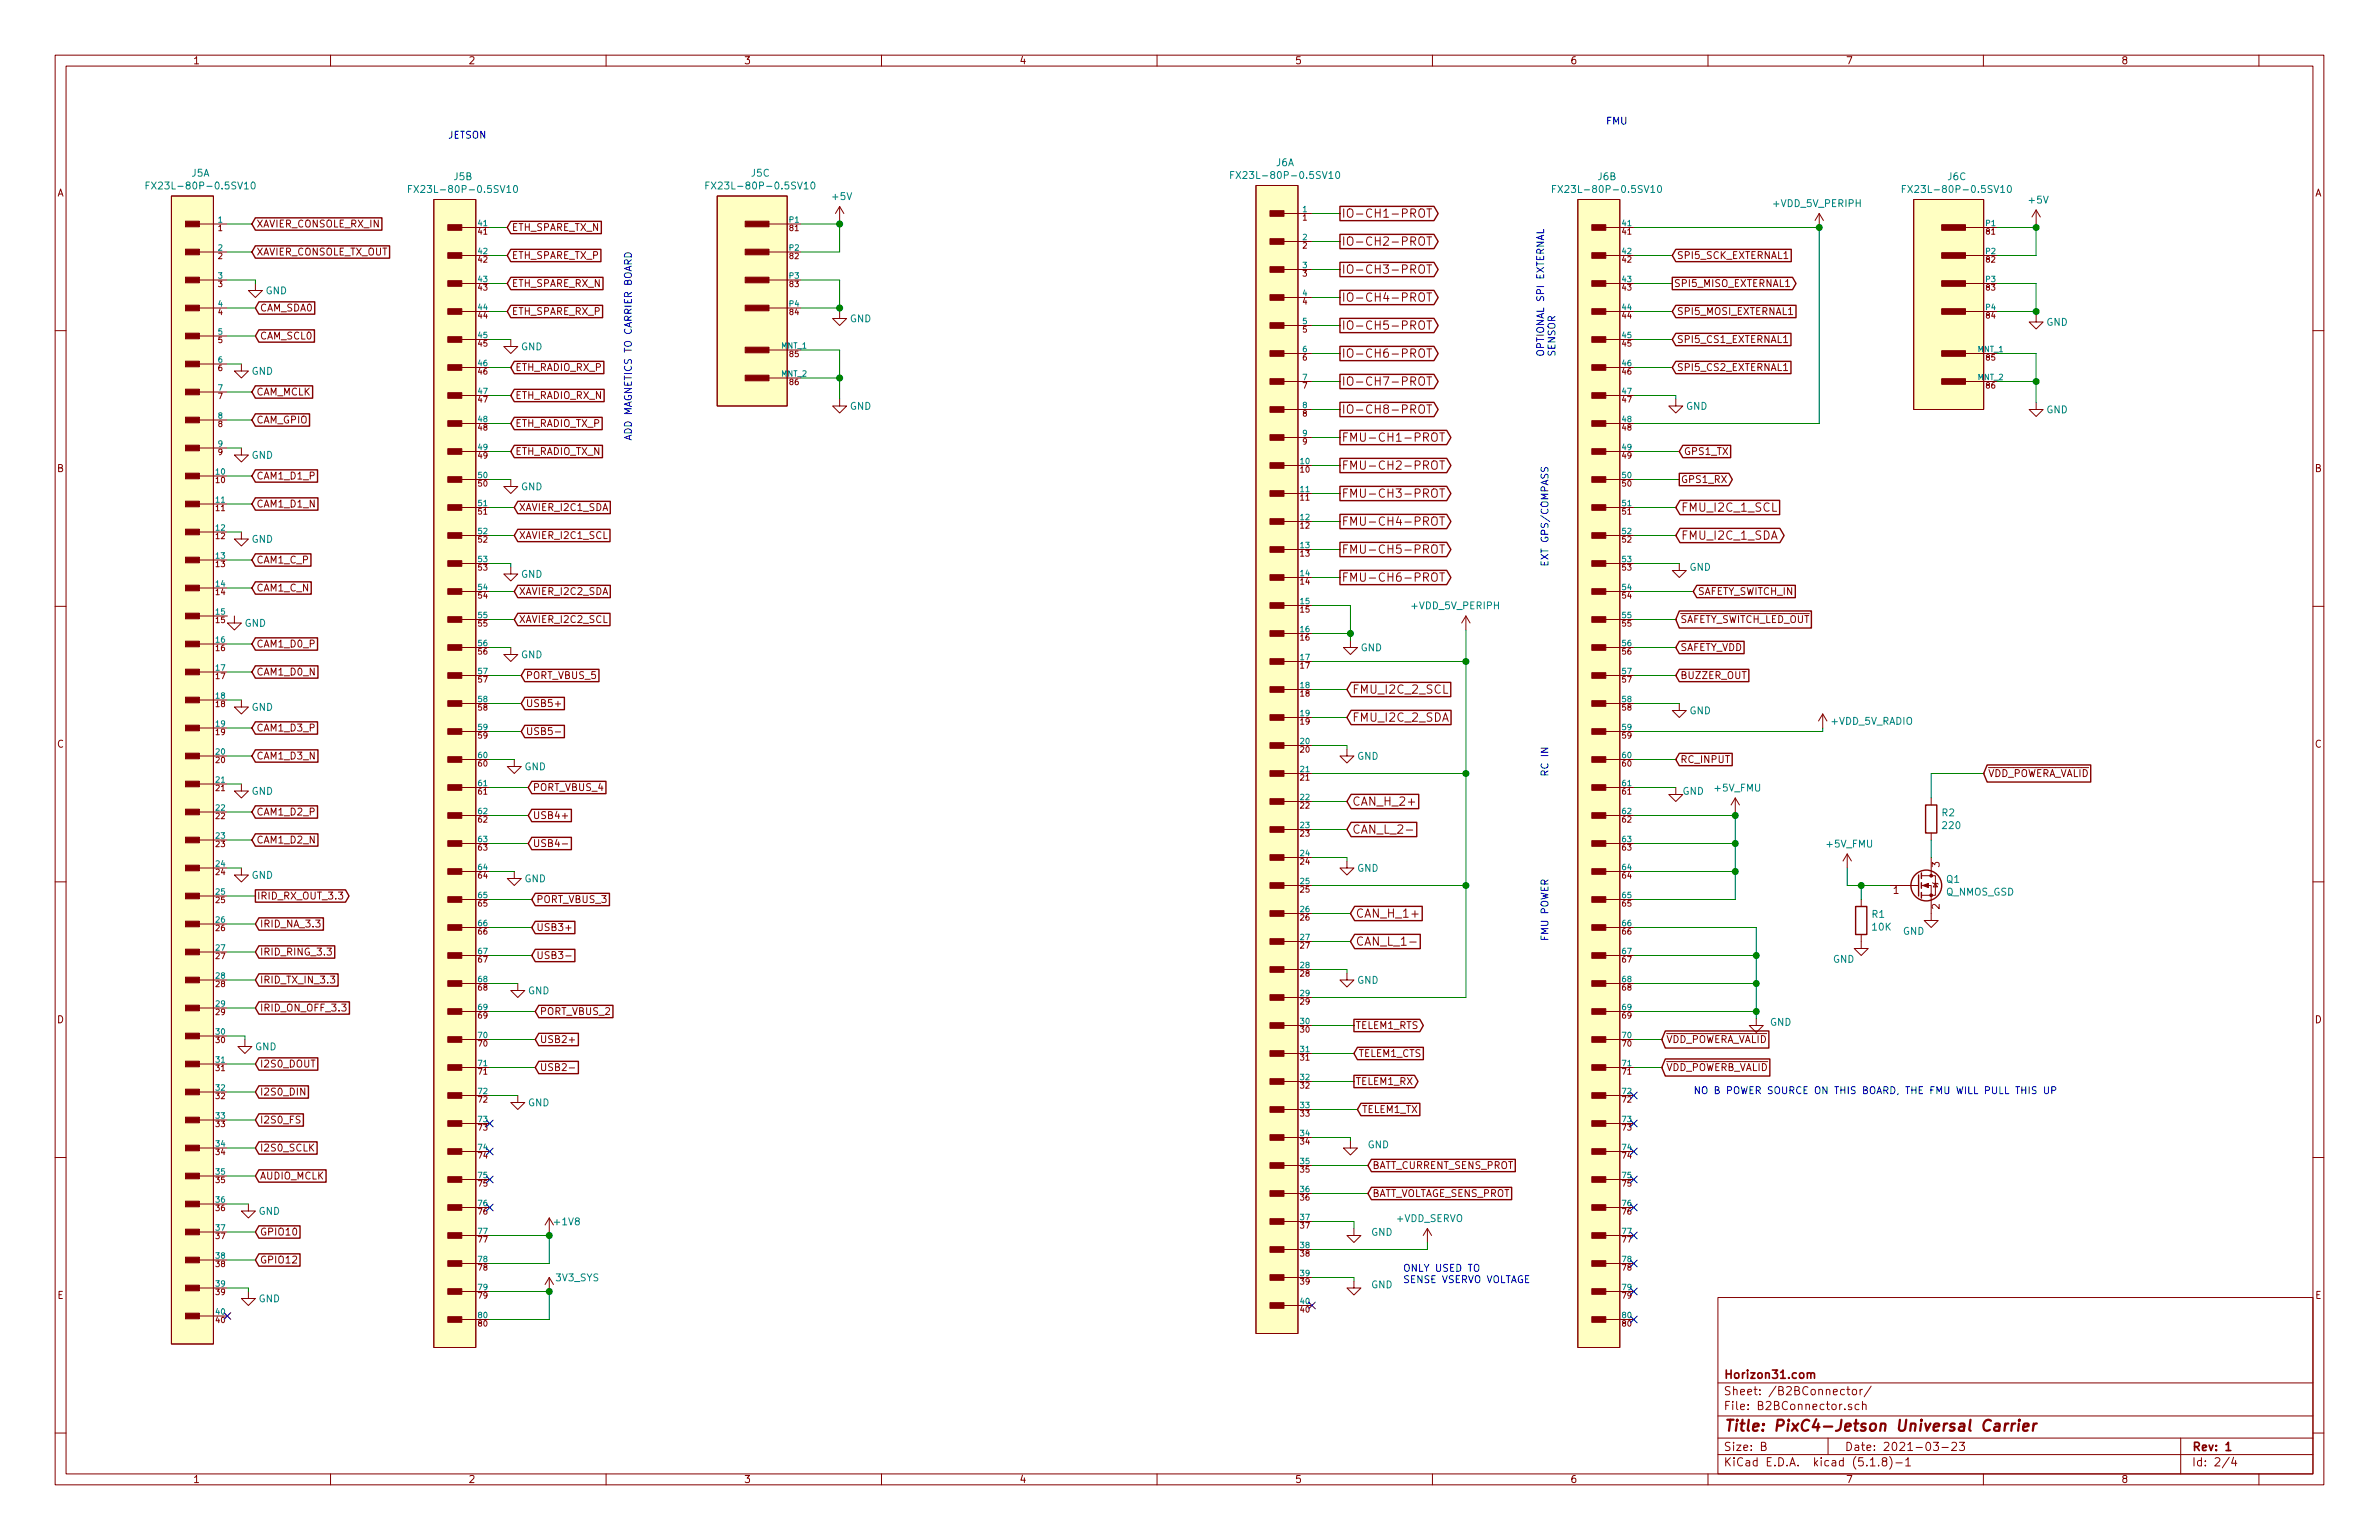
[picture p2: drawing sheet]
<svg xmlns="http://www.w3.org/2000/svg" width="432mm" height="279mm" viewBox="0 0 432 279" stroke-linecap="round" stroke-linejoin="round" font-family="sans-serif">
<defs><g id="words">
<text font-size="2.8" fill="#840000" x="312.8" y="259.7">Title: PixC4-Jetson Universal Carrier</text>
<g font-size="2.1" fill="#840000">
<text x="243.5" y="39.5">IO-CH1-PROT</text>
<text x="243.5" y="44.6">IO-CH2-PROT</text>
<text x="243.5" y="49.7">IO-CH3-PROT</text>
<text x="243.5" y="54.7">IO-CH4-PROT</text>
<text x="243.5" y="59.8">IO-CH5-PROT</text>
<text x="243.5" y="64.9">IO-CH6-PROT</text>
<text x="243.5" y="70">IO-CH7-PROT</text>
<text x="243.5" y="75.1">IO-CH8-PROT</text>
<text x="243.5" y="80.1">FMU-CH1-PROT</text>
<text x="243.5" y="85.2">FMU-CH2-PROT</text>
<text x="243.5" y="90.3">FMU-CH3-PROT</text>
<text x="243.5" y="95.4">FMU-CH4-PROT</text>
<text x="305.1" y="92.8">FMU_I2C_1_SCL</text>
<text x="243.5" y="100.5">FMU-CH5-PROT</text>
<text x="305.1" y="97.9">FMU_I2C_1_SDA</text>
<text x="243.5" y="105.5">FMU-CH6-PROT</text>
<text x="245.4" y="125.9">FMU_I2C_2_SCL</text>
<text x="245.4" y="130.9">FMU_I2C_2_SDA</text>
<text x="245.4" y="146.2">CAN_H_2+</text>
<text x="245.4" y="151.3">CAN_L_2-</text>
<text x="246" y="166.5">CAN_H_1+</text>
<text x="246" y="171.6">CAN_L_1-</text>
<text x="312.8" y="250.1">Horizon31.com</text>
<text x="312.8" y="255.8">File: B2BConnector.sch</text>
<text x="312.8" y="253.1">Sheet: /B2BConnector/</text>
<text x="312.8" y="263.2">Size: B</text>
<text x="334.8" y="263.2">Date: 2021-03-23</text>
<text x="397.8" y="263.2">Rev: 1</text>
<text x="312.8" y="266">KiCad E.D.A. kicad (5.1.8)-1</text>
<text x="397.8" y="266">Id: 2/4</text>
</g>
<g font-size="1.8" fill="#840000">
<text x="35" y="11.6">1</text>
<text x="85" y="11.6">2</text>
<text x="135" y="11.6">3</text>
<text x="185" y="11.6">4</text>
<text x="235" y="11.6">5</text>
<text x="285" y="11.6">6</text>
<text x="335" y="11.6">7</text>
<text x="385" y="11.6">8</text>
<text x="10.4" y="35.6">A</text>
<text x="420.2" y="35.6">A</text>
<text x="46.5" y="41.3">XAVIER_CONSOLE_RX_IN</text>
<text x="92.9" y="41.9">ETH_SPARE_TX_N</text>
<text x="46.5" y="46.4">XAVIER_CONSOLE_TX_OUT</text>
<text x="92.9" y="47">ETH_SPARE_TX_P</text>
<text x="304.3" y="47">SPI5_SCK_EXTERNAL1</text>
<text x="92.9" y="52.1">ETH_SPARE_RX_N</text>
<text x="303.8" y="52.1">SPI5_MISO_EXTERNAL1</text>
<text x="47.1" y="56.5">CAM_SDA0</text>
<text x="92.9" y="57.2">ETH_SPARE_RX_P</text>
<text x="304.3" y="57.2">SPI5_MOSI_EXTERNAL1</text>
<text x="47.1" y="61.6">CAM_SCL0</text>
<text x="304.3" y="62.2">SPI5_CS1_EXTERNAL1</text>
<text x="46.5" y="71.8">CAM_MCLK</text>
<text x="93.5" y="67.3">ETH_RADIO_RX_P</text>
<text x="304.3" y="67.3">SPI5_CS2_EXTERNAL1</text>
<text x="46.5" y="76.8">CAM_GPIO</text>
<text x="93.5" y="77.5">ETH_RADIO_TX_P</text>
<text x="93.5" y="72.4">ETH_RADIO_RX_N</text>
<text x="93.5" y="82.5">ETH_RADIO_TX_N</text>
<text x="305.6" y="82.5">GPS1_TX</text>
<text x="10.4" y="85.6">B</text>
<text x="46.5" y="87">CAM1_D1_P</text>
<text x="305.1" y="87.6">GPS1_RX</text>
<text x="420.2" y="85.6">B</text>
<text x="46.5" y="92.1">CAM1_D1_N</text>
<text x="94.1" y="92.7">XAVIER_I2C1_SDA</text>
<text x="94.1" y="97.8">XAVIER_I2C1_SCL</text>
<text x="46.5" y="107.3">CAM1_C_N</text>
<text x="46.5" y="102.2">CAM1_C_P</text>
<text x="94.1" y="107.9">XAVIER_I2C2_SDA</text>
<text x="308.1" y="107.9">SAFETY_SWITCH_IN</text>
<text x="94.1" y="113">XAVIER_I2C2_SCL</text>
<text x="305" y="113">SAFETY_SWITCH_LED_OUT</text>
<text x="46.5" y="117.5">CAM1_D0_P</text>
<text x="305" y="118.1">SAFETY_VDD</text>
<text x="46.5" y="122.6">CAM1_D0_N</text>
<text x="95.4" y="123.2">PORT_VBUS_5</text>
<text x="305" y="123.2">BUZZER_OUT</text>
<text x="95.4" y="128.3">USB5+</text>
<text x="10.4" y="135.6">C</text>
<text x="46.5" y="132.7">CAM1_D3_P</text>
<text x="46.5" y="137.8">CAM1_D3_N</text>
<text x="95.4" y="133.3">USB5-</text>
<text x="420.2" y="135.6">C</text>
<text x="96.7" y="143.5">PORT_VBUS_4</text>
<text x="305" y="138.4">RC_INPUT</text>
<text x="360.8" y="141">VDD_POWERA_VALID</text>
<text x="46.5" y="148">CAM1_D2_P</text>
<text x="96.7" y="148.6">USB4+</text>
<text x="46.5" y="153">CAM1_D2_N</text>
<text x="96.7" y="153.7">USB4-</text>
<text x="352" y="157.3" transform="rotate(-90 352 157.3)">3</text>
<text x="46.6" y="163.2">IRID_RX_OUT_3.3</text>
<text x="97.3" y="163.8">PORT_VBUS_3</text>
<text x="343.7" y="162.2">1</text>
<text x="352" y="164.9" transform="rotate(-90 352 164.9)">2</text>
<text x="47.1" y="173.4">IRID_RING_3.3</text>
<text x="47.1" y="168.3">IRID_NA_3.3</text>
<text x="97.3" y="168.9">USB3+</text>
<text x="97.3" y="174">USB3-</text>
<text x="47.1" y="178.4">IRID_TX_IN_3.3</text>
<text x="10.4" y="185.6">D</text>
<text x="47.1" y="183.5">IRID_ON_OFF_3.3</text>
<text x="97.9" y="184.1">PORT_VBUS_2</text>
<text x="420.2" y="185.6">D</text>
<text x="97.9" y="189.2">USB2+</text>
<text x="246" y="186.7">TELEM1_RTS</text>
<text x="246.5" y="191.8">TELEM1_CTS</text>
<text x="302.4" y="189.2">VDD_POWERA_VALID</text>
<text x="47.1" y="193.7">I2S0_DOUT</text>
<text x="97.9" y="194.3">USB2-</text>
<text x="246" y="196.8">TELEM1_RX</text>
<text x="302.4" y="194.3">VDD_POWERB_VALID</text>
<text x="47.1" y="198.8">I2S0_DIN</text>
<text x="47.1" y="203.8">I2S0_FS</text>
<text x="247.2" y="201.9">TELEM1_TX</text>
<text x="47.1" y="208.9">I2S0_SCLK</text>
<text x="47.1" y="214">AUDIO_MCLK</text>
<text x="249.1" y="212.1">BATT_CURRENT_SENS_PROT</text>
<text x="249.1" y="217.2">BATT_VOLTAGE_SENS_PROT</text>
<text x="47.1" y="224.2">GPIO10</text>
<text x="47.1" y="229.2">GPIO12</text>
<text x="10.4" y="235.6">E</text>
<text x="420.2" y="235.6">E</text>
<text x="35" y="269">1</text>
<text x="85" y="269">2</text>
<text x="135" y="269">3</text>
<text x="185" y="269">4</text>
<text x="235" y="269">5</text>
<text x="285" y="269">6</text>
<text x="335" y="269">7</text>
<text x="385" y="269">8</text>
</g>
<g font-size="1.8" fill="#0000c2">
<text x="291.5" y="22.6">FMU</text>
<text x="81.3" y="25.1">JETSON</text>
<text x="280.3" y="64.8" transform="rotate(-90 280.3 64.8)">OPTIONAL SPI EXTERNAL</text>
<text x="282.3" y="64.8" transform="rotate(-90 282.3 64.8)">SENSOR</text>
<text x="114.7" y="80" transform="rotate(-90 114.7 80)">ADD MAGNETICS TO CARRIER BOARD</text>
<text x="281.1" y="102.9" transform="rotate(-90 281.1 102.9)">EXT GPS/COMPASS</text>
<text x="281.1" y="141" transform="rotate(-90 281.1 141)">RC IN</text>
<text x="281.1" y="170.8" transform="rotate(-90 281.1 170.8)">FMU POWER</text>
<text x="307.3" y="198.5">NO B POWER SOURCE ON THIS BOARD, THE FMU WILL PULL THIS UP</text>
<text x="254.6" y="230.7">ONLY USED TO</text>
<text x="254.6" y="232.8">SENSE VSERVO VOLTAGE</text>
</g>
<g font-size="1.8" fill="#008484">
<text x="28.2" y="34.4">FX23L-80P-0.5SV10</text>
<text x="34.8" y="32.1">J5A</text>
<text x="75.8" y="35">FX23L-80P-0.5SV10</text>
<text x="82.4" y="32.7">J5B</text>
<text x="129.8" y="34.4">FX23L-80P-0.5SV10</text>
<text x="136.4" y="32.1">J5C</text>
<text x="225" y="32.5">FX23L-80P-0.5SV10</text>
<text x="231.6" y="30.1">J6A</text>
<text x="283.5" y="35">FX23L-80P-0.5SV10</text>
<text x="290" y="32.7">J6B</text>
<text x="347" y="35">FX23L-80P-0.5SV10</text>
<text x="353.5" y="32.7">J6C</text>
<text x="151.2" y="36.3">+5V</text>
<text x="322" y="37.6">+VDD_5V_PERIPH</text>
<text x="368.4" y="36.9">+5V</text>
<text x="48.2" y="53.4">GND</text>
<text x="154.3" y="58.5">GND</text>
<text x="371.4" y="59.1">GND</text>
<text x="94.6" y="63.6">GND</text>
<text x="45.7" y="68">GND</text>
<text x="154.3" y="74.3">GND</text>
<text x="306" y="74.3">GND</text>
<text x="371.4" y="75">GND</text>
<text x="45.7" y="83.2">GND</text>
<text x="94.6" y="89">GND</text>
<text x="45.7" y="98.5">GND</text>
<text x="94.6" y="104.8">GND</text>
<text x="306.7" y="103.6">GND</text>
<text x="44.4" y="113.7">GND</text>
<text x="256.4" y="110.5">+VDD_5V_PERIPH</text>
<text x="94.6" y="119.4">GND</text>
<text x="247" y="118.2">GND</text>
<text x="45.7" y="129">GND</text>
<text x="306.7" y="129.6">GND</text>
<text x="332.4" y="131.5">+VDD_5V_RADIO</text>
<text x="246.3" y="137.8">GND</text>
<text x="95.2" y="139.8">GND</text>
<text x="311.4" y="143.6">+5V_FMU</text>
<text x="45.7" y="144.2">GND</text>
<text x="305.4" y="144.2">GND</text>
<text x="352.5" y="148.1">R2</text>
<text x="331.7" y="153.8">+5V_FMU</text>
<text x="352.7" y="150.4">220</text>
<text x="45.7" y="159.4">GND</text>
<text x="95.2" y="160.1">GND</text>
<text x="246.3" y="158.2">GND</text>
<text x="353.3" y="160.2">Q1</text>
<text x="339.8" y="166.5">R1</text>
<text x="353.2" y="162.5">Q_NMOS_GSD</text>
<text x="339.9" y="168.8">10K</text>
<text x="345.4" y="169.6">GND</text>
<text x="246.3" y="178.5">GND</text>
<text x="332.7" y="174.7">GND</text>
<text x="95.8" y="180.4">GND</text>
<text x="46.3" y="190.6">GND</text>
<text x="321.3" y="186.1">GND</text>
<text x="95.8" y="200.7">GND</text>
<text x="248.2" y="208.3">GND</text>
<text x="46.9" y="220.4">GND</text>
<text x="253.5" y="221.7">+VDD_SERVO</text>
<text x="100.8" y="222.3">+1V8</text>
<text x="248.9" y="224.2">GND</text>
<text x="100.9" y="232.5">3V3_SYS</text>
<text x="248.9" y="233.7">GND</text>
<text x="46.9" y="236.3">GND</text>
</g>
<g font-size="1.4" fill="#008484">
<text x="39.6" y="40.4">1</text>
<text x="86.8" y="41">41</text>
<text x="143.3" y="40.4">P1</text>
<text x="236.5" y="38.5">1</text>
<text x="294.5" y="41">41</text>
<text x="360.5" y="41">P1</text>
<text x="39.6" y="45.5">2</text>
<text x="86.8" y="46.1">42</text>
<text x="143.3" y="45.5">P2</text>
<text x="236.5" y="43.6">2</text>
<text x="294.5" y="46.1">42</text>
<text x="360.5" y="46.1">P2</text>
<text x="39.6" y="50.5">3</text>
<text x="86.8" y="51.2">43</text>
<text x="143.3" y="50.5">P3</text>
<text x="236.5" y="48.6">3</text>
<text x="236.5" y="53.7">4</text>
<text x="294.5" y="51.2">43</text>
<text x="360.5" y="51.2">P3</text>
<text x="39.6" y="55.6">4</text>
<text x="86.8" y="56.3">44</text>
<text x="143.3" y="55.6">P4</text>
<text x="236.5" y="58.8">5</text>
<text x="294.5" y="56.3">44</text>
<text x="360.5" y="56.3">P4</text>
<text x="39.6" y="60.7">5</text>
<text x="39.6" y="65.8">6</text>
<text x="86.8" y="61.3">45</text>
<text x="141.8" y="63.2">MNT_1</text>
<text x="236.5" y="63.9">6</text>
<text x="294.5" y="61.3">45</text>
<text x="359" y="63.9">MNT_1</text>
<text x="39.6" y="70.9">7</text>
<text x="86.8" y="66.4">46</text>
<text x="86.8" y="71.5">47</text>
<text x="141.8" y="68.3">MNT_2</text>
<text x="236.5" y="69">7</text>
<text x="294.5" y="66.4">46</text>
<text x="294.5" y="71.5">47</text>
<text x="359" y="69">MNT_2</text>
<text x="39.6" y="75.9">8</text>
<text x="86.8" y="76.6">48</text>
<text x="236.5" y="74">8</text>
<text x="294.5" y="76.6">48</text>
<text x="39.6" y="81">9</text>
<text x="86.8" y="81.7">49</text>
<text x="236.5" y="79.1">9</text>
<text x="294.5" y="81.7">49</text>
<text x="39.2" y="86.1">10</text>
<text x="86.8" y="86.7">50</text>
<text x="236.1" y="84.2">10</text>
<text x="236.1" y="89.3">11</text>
<text x="294.5" y="86.7">50</text>
<text x="39.2" y="91.2">11</text>
<text x="86.8" y="91.8">51</text>
<text x="236.1" y="94.4">12</text>
<text x="294.5" y="91.8">51</text>
<text x="39.2" y="96.3">12</text>
<text x="39.2" y="101.3">13</text>
<text x="86.8" y="96.9">52</text>
<text x="86.8" y="102">53</text>
<text x="236.1" y="99.4">13</text>
<text x="294.5" y="96.9">52</text>
<text x="294.5" y="102">53</text>
<text x="39.2" y="106.4">14</text>
<text x="86.8" y="107.1">54</text>
<text x="236.1" y="104.5">14</text>
<text x="294.5" y="107.1">54</text>
<text x="39.2" y="111.5">15</text>
<text x="86.8" y="112.1">55</text>
<text x="236.1" y="109.6">15</text>
<text x="294.5" y="112.1">55</text>
<text x="39.2" y="116.6">16</text>
<text x="86.8" y="117.2">56</text>
<text x="236.1" y="114.7">16</text>
<text x="236.1" y="119.8">17</text>
<text x="294.5" y="117.2">56</text>
<text x="39.2" y="121.7">17</text>
<text x="86.8" y="122.3">57</text>
<text x="236.1" y="124.8">18</text>
<text x="294.5" y="122.3">57</text>
<text x="39.2" y="126.7">18</text>
<text x="39.2" y="131.8">19</text>
<text x="86.8" y="127.4">58</text>
<text x="236.1" y="129.9">19</text>
<text x="294.5" y="127.4">58</text>
<text x="39.2" y="136.9">20</text>
<text x="86.8" y="132.5">59</text>
<text x="86.8" y="137.5">60</text>
<text x="236.1" y="135">20</text>
<text x="294.5" y="132.5">59</text>
<text x="294.5" y="137.5">60</text>
<text x="39.2" y="142">21</text>
<text x="86.8" y="142.6">61</text>
<text x="236.1" y="140.1">21</text>
<text x="294.5" y="142.6">61</text>
<text x="39.2" y="147.1">22</text>
<text x="86.8" y="147.7">62</text>
<text x="236.1" y="145.2">22</text>
<text x="294.5" y="147.7">62</text>
<text x="39.2" y="152.1">23</text>
<text x="86.8" y="152.8">63</text>
<text x="236.1" y="150.2">23</text>
<text x="236.1" y="155.3">24</text>
<text x="294.5" y="152.8">63</text>
<text x="39.2" y="157.2">24</text>
<text x="86.8" y="157.9">64</text>
<text x="236.1" y="160.4">25</text>
<text x="294.5" y="157.9">64</text>
<text x="39.2" y="162.3">25</text>
<text x="39.2" y="167.4">26</text>
<text x="86.8" y="162.9">65</text>
<text x="236.1" y="165.5">26</text>
<text x="294.5" y="162.9">65</text>
<text x="39.2" y="172.5">27</text>
<text x="86.8" y="168">66</text>
<text x="86.8" y="173.1">67</text>
<text x="236.1" y="170.6">27</text>
<text x="294.5" y="168">66</text>
<text x="294.5" y="173.1">67</text>
<text x="39.2" y="177.5">28</text>
<text x="86.8" y="178.2">68</text>
<text x="236.1" y="175.6">28</text>
<text x="294.5" y="178.2">68</text>
<text x="39.2" y="182.6">29</text>
<text x="86.8" y="183.3">69</text>
<text x="236.1" y="180.7">29</text>
<text x="236.1" y="185.8">30</text>
<text x="294.5" y="183.3">69</text>
<text x="39.2" y="187.7">30</text>
<text x="86.8" y="188.3">70</text>
<text x="236.1" y="190.9">31</text>
<text x="294.5" y="188.3">70</text>
<text x="39.2" y="192.8">31</text>
<text x="39.2" y="197.9">32</text>
<text x="86.8" y="193.4">71</text>
<text x="236.1" y="196">32</text>
<text x="294.5" y="193.4">71</text>
<text x="39.2" y="202.9">33</text>
<text x="86.8" y="198.5">72</text>
<text x="86.8" y="203.6">73</text>
<text x="236.1" y="201">33</text>
<text x="294.5" y="198.5">72</text>
<text x="294.5" y="203.6">73</text>
<text x="39.2" y="208">34</text>
<text x="86.8" y="208.7">74</text>
<text x="236.1" y="206.1">34</text>
<text x="294.5" y="208.7">74</text>
<text x="39.2" y="213.1">35</text>
<text x="86.8" y="213.7">75</text>
<text x="236.1" y="211.2">35</text>
<text x="294.5" y="213.7">75</text>
<text x="39.2" y="218.2">36</text>
<text x="86.8" y="218.8">76</text>
<text x="236.1" y="216.3">36</text>
<text x="236.1" y="221.4">37</text>
<text x="294.5" y="218.8">76</text>
<text x="39.2" y="223.3">37</text>
<text x="86.8" y="223.9">77</text>
<text x="236.1" y="226.4">38</text>
<text x="294.5" y="223.9">77</text>
<text x="39.2" y="228.3">38</text>
<text x="39.2" y="233.4">39</text>
<text x="86.8" y="229">78</text>
<text x="236.1" y="231.5">39</text>
<text x="294.5" y="229">78</text>
<text x="39.2" y="238.5">40</text>
<text x="86.8" y="234.1">79</text>
<text x="86.8" y="239.1">80</text>
<text x="236.1" y="236.6">40</text>
<text x="294.5" y="234.1">79</text>
<text x="294.5" y="239.1">80</text>
</g>
<g font-size="1.4" fill="#840000">
<text x="39.6" y="41.9">1</text>
<text x="143.4" y="41.9">81</text>
<text x="236.5" y="40">1</text>
<text x="39.6" y="47">2</text>
<text x="86.8" y="42.5">41</text>
<text x="86.8" y="47.6">42</text>
<text x="143.4" y="47">82</text>
<text x="236.5" y="45.1">2</text>
<text x="294.5" y="42.5">41</text>
<text x="294.5" y="47.6">42</text>
<text x="360.5" y="42.5">81</text>
<text x="360.5" y="47.6">82</text>
<text x="39.6" y="52.1">3</text>
<text x="86.8" y="52.7">43</text>
<text x="143.4" y="52.1">83</text>
<text x="236.5" y="50.2">3</text>
<text x="294.5" y="52.7">43</text>
<text x="360.5" y="52.7">83</text>
<text x="39.6" y="57.2">4</text>
<text x="86.8" y="57.8">44</text>
<text x="143.4" y="57.2">84</text>
<text x="236.5" y="55.2">4</text>
<text x="294.5" y="57.8">44</text>
<text x="360.5" y="57.8">84</text>
<text x="39.6" y="62.2">5</text>
<text x="86.8" y="62.9">45</text>
<text x="143.4" y="64.8">85</text>
<text x="236.5" y="60.3">5</text>
<text x="236.5" y="65.4">6</text>
<text x="294.5" y="62.9">45</text>
<text x="360.5" y="65.4">85</text>
<text x="39.6" y="67.3">6</text>
<text x="86.8" y="67.9">46</text>
<text x="143.4" y="69.8">86</text>
<text x="236.5" y="70.5">7</text>
<text x="294.5" y="67.9">46</text>
<text x="360.5" y="70.5">86</text>
<text x="39.6" y="72.4">7</text>
<text x="39.6" y="77.5">8</text>
<text x="86.8" y="73">47</text>
<text x="236.5" y="75.6">8</text>
<text x="294.5" y="73">47</text>
<text x="39.6" y="82.5">9</text>
<text x="86.8" y="78.1">48</text>
<text x="86.8" y="83.2">49</text>
<text x="236.5" y="80.6">9</text>
<text x="294.5" y="78.1">48</text>
<text x="294.5" y="83.2">49</text>
<text x="39.2" y="87.6">10</text>
<text x="86.8" y="88.3">50</text>
<text x="236.1" y="85.7">10</text>
<text x="294.5" y="88.3">50</text>
<text x="39.2" y="92.7">11</text>
<text x="86.8" y="93.3">51</text>
<text x="236.1" y="90.8">11</text>
<text x="236.1" y="95.9">12</text>
<text x="294.5" y="93.3">51</text>
<text x="39.2" y="97.8">12</text>
<text x="86.8" y="98.4">52</text>
<text x="236.1" y="101">13</text>
<text x="294.5" y="98.4">52</text>
<text x="39.2" y="102.9">13</text>
<text x="39.2" y="107.9">14</text>
<text x="86.8" y="103.5">53</text>
<text x="236.1" y="106">14</text>
<text x="294.5" y="103.5">53</text>
<text x="39.2" y="113">15</text>
<text x="86.8" y="108.6">54</text>
<text x="86.8" y="113.7">55</text>
<text x="236.1" y="111.1">15</text>
<text x="294.5" y="108.6">54</text>
<text x="294.5" y="113.7">55</text>
<text x="39.2" y="118.1">16</text>
<text x="86.8" y="118.7">56</text>
<text x="236.1" y="116.2">16</text>
<text x="294.5" y="118.7">56</text>
<text x="39.2" y="123.2">17</text>
<text x="86.8" y="123.8">57</text>
<text x="236.1" y="121.3">17</text>
<text x="294.5" y="123.8">57</text>
<text x="39.2" y="128.3">18</text>
<text x="86.8" y="128.9">58</text>
<text x="236.1" y="126.4">18</text>
<text x="236.1" y="131.4">19</text>
<text x="294.5" y="128.9">58</text>
<text x="39.2" y="133.3">19</text>
<text x="86.8" y="134">59</text>
<text x="236.1" y="136.5">20</text>
<text x="294.5" y="134">59</text>
<text x="39.2" y="138.4">20</text>
<text x="39.2" y="143.5">21</text>
<text x="86.8" y="139.1">60</text>
<text x="236.1" y="141.6">21</text>
<text x="294.5" y="139.1">60</text>
<text x="39.2" y="148.6">22</text>
<text x="86.8" y="144.1">61</text>
<text x="86.8" y="149.2">62</text>
<text x="236.1" y="146.7">22</text>
<text x="294.5" y="144.1">61</text>
<text x="294.5" y="149.2">62</text>
<text x="39.2" y="153.7">23</text>
<text x="86.8" y="154.3">63</text>
<text x="236.1" y="151.8">23</text>
<text x="294.5" y="154.3">63</text>
<text x="39.2" y="158.8">24</text>
<text x="86.8" y="159.4">64</text>
<text x="236.1" y="156.8">24</text>
<text x="236.1" y="161.9">25</text>
<text x="294.5" y="159.4">64</text>
<text x="39.2" y="163.8">25</text>
<text x="86.8" y="164.5">65</text>
<text x="236.1" y="167">26</text>
<text x="294.5" y="164.5">65</text>
<text x="39.2" y="168.9">26</text>
<text x="39.2" y="174">27</text>
<text x="86.8" y="169.5">66</text>
<text x="236.1" y="172.1">27</text>
<text x="294.5" y="169.5">66</text>
<text x="39.2" y="179.1">28</text>
<text x="86.8" y="174.6">67</text>
<text x="86.8" y="179.7">68</text>
<text x="236.1" y="177.2">28</text>
<text x="294.5" y="174.6">67</text>
<text x="294.5" y="179.7">68</text>
<text x="39.2" y="184.1">29</text>
<text x="86.8" y="184.8">69</text>
<text x="236.1" y="182.2">29</text>
<text x="294.5" y="184.8">69</text>
<text x="39.2" y="189.2">30</text>
<text x="86.8" y="189.9">70</text>
<text x="236.1" y="187.3">30</text>
<text x="294.5" y="189.9">70</text>
<text x="39.2" y="194.3">31</text>
<text x="86.8" y="194.9">71</text>
<text x="236.1" y="192.4">31</text>
<text x="236.1" y="197.5">32</text>
<text x="294.5" y="194.9">71</text>
<text x="39.2" y="199.4">32</text>
<text x="86.8" y="200">72</text>
<text x="236.1" y="202.6">33</text>
<text x="294.5" y="200">72</text>
<text x="39.2" y="204.5">33</text>
<text x="39.2" y="209.5">34</text>
<text x="86.8" y="205.1">73</text>
<text x="236.1" y="207.6">34</text>
<text x="294.5" y="205.1">73</text>
<text x="39.2" y="214.6">35</text>
<text x="86.8" y="210.2">74</text>
<text x="86.8" y="215.3">75</text>
<text x="236.1" y="212.7">35</text>
<text x="294.5" y="210.2">74</text>
<text x="294.5" y="215.3">75</text>
<text x="39.2" y="219.7">36</text>
<text x="86.8" y="220.3">76</text>
<text x="236.1" y="217.8">36</text>
<text x="294.5" y="220.3">76</text>
<text x="39.2" y="224.8">37</text>
<text x="86.8" y="225.4">77</text>
<text x="236.1" y="222.9">37</text>
<text x="236.1" y="228">38</text>
<text x="294.5" y="225.4">77</text>
<text x="39.2" y="229.9">38</text>
<text x="86.8" y="230.5">78</text>
<text x="236.1" y="233">39</text>
<text x="294.5" y="230.5">78</text>
<text x="39.2" y="234.9">39</text>
<text x="86.8" y="235.6">79</text>
<text x="236.1" y="238.1">40</text>
<text x="294.5" y="235.6">79</text>
<text x="39.2" y="240">40</text>
<text x="86.8" y="240.7">80</text>
<text x="294.5" y="240.7">80</text>
</g>
</g></defs>
<g fill="none" stroke="#840000" stroke-width=".18">
<path d="M10 10h411.8v259.4h-411.8zM12 12h407.8v255.4h-407.8zM60 10v2M110 10v2M160 10v2M210 10v2M260 10v2M310 10v2M360 10v2M410 10v2M31.1 35.6h7.6v208.2h-7.6zM78.7 36.2h7.7v208.3h-7.7z"/>
<path d="M130.2 35.6h12.7v38.1h-12.7zM152.4 37.5l-.8 1.2M152.4 37.5v2.5M152.4 37.5l.8 1.2M228 33.7h7.6v208.2h-7.6zM232.5 38.7h5.6M257.6 38.1l.3-.2a.53 .53 0 0 1 .6 .5v.5a.51 .51 0 0 1-.7 .4 1.14 1.14 0 0 1-.2-1.2zM259 37.9h.8M259.4 37.9v1.5M286.4 36.2h7.6v208.3h-7.6zM330.2 38.7l.8 1.3M330.2 38.7v2.6"/>
<path d="M330.2 38.7l-.8 1.3M347.3 36.2h12.7v38.1h-12.7zM369.6 38.1l-.8 1.3M369.6 38.1v2.5M369.6 38.1l.7 1.3M10 60h2M35.7 40.6h5.6M35.7 45.7h5.6M35.7 50.8h5.6M35.7 55.9h5.6M46.4 51.4v1.3h1.2l-1.2 1.3-1.3-1.3h1.3M83.3 41.3h5.6"/>
<path d="M83.3 46.4h5.6M83.3 51.4h5.6M83.3 56.5h5.6M137.3 40.6h8.1M137.3 45.7h8.1M137.3 50.8h8.1M137.3 55.9h8.1M152.4 56.5v1.3h1.3l-1.3 1.3-1.3-1.3h1.3M232.5 43.8h5.6M232.5 48.9h5.6M232.5 54h5.6M232.5 59.1h5.6"/>
<path d="M257.6 43.2l.3-.2a.53 .53 0 0 1 .6 .5v.5a.51 .51 0 0 1-.7 .4 1.14 1.14 0 0 1-.2-1.2zM257.6 48.3l.3-.2a.53 .53 0 0 1 .6 .5v.5a.51 .51 0 0 1-.7 .4 1.14 1.14 0 0 1-.2-1.2zM257.6 53.3l.3-.2a.53 .53 0 0 1 .6 .5v.6a.51 .51 0 0 1-.7 .4 1.14 1.14 0 0 1-.2-1.3zM257.6 58.4l.3-.2a.53 .53 0 0 1 .6 .5v.5a.51 .51 0 0 1-.7 .5 1.14 1.14 0 0 1-.2-1.3zM259 43h.8M259 48.1h.8M259 53.1h.8M259 58.2h.8M259.4 43v1.5M259.4 48.1v1.5M259.4 53.1v1.6M259.4 58.2v1.5"/>
<path d="M291 41.3h5.5M291 46.4h5.5M291 51.4h5.5M291 56.5h5.5M323.8 46.9h.7M324.1 52h.7M324.6 57.1h.8M354.5 41.3h8.1M354.5 46.4h8.1M354.5 51.4h8.1M354.5 56.5h8.1M369.6 57.2v1.2h1.2l-1.2 1.3-1.3-1.3h1.3"/>
<path d="M419.8 60h2M35.7 61h5.6M35.7 66h5.6M35.7 71.1h5.6M35.7 76.2h5.6M43.8 66v1.3h1.3l-1.3 1.3-1.3-1.3h1.3M83.3 61.6h5.6M83.3 66.7h5.6M83.3 71.8h5.6M83.3 76.8h5.6M92.7 61.6v1.3h1.3l-1.3 1.2-1.3-1.2h1.3M137.3 63.5h8.1"/>
<path d="M137.3 68.6h8.1M152.4 72.4v1.3h1.3l-1.3 1.2-1.3-1.2h1.3M232.5 64.1h5.6M232.5 69.2h5.6M232.5 74.3h5.6M232.5 79.4h5.6M257.6 63.5l.3-.2a.53 .53 0 0 1 .6 .5v.5a.51 .51 0 0 1-.7 .4 1.14 1.14 0 0 1-.2-1.2zM257.6 68.6l.3-.2a.53 .53 0 0 1 .6 .5v.5a.51 .51 0 0 1-.7 .4 1.14 1.14 0 0 1-.2-1.2zM257.6 73.7l.3-.2a.53 .53 0 0 1 .6 .5v.5a.51 .51 0 0 1-.7 .4 1.14 1.14 0 0 1-.2-1.2zM259 63.3h.8M259 68.4h.8M259 73.5h.8"/>
<path d="M259.4 63.3v1.5M259.4 68.4v1.5M259.4 73.5v1.5M259.9 78.7a.51 .51 0 0 1 .6-.2 .51 .51 0 0 1 .4 .5v.6a.51 .51 0 0 1-.6 .5 .51 .51 0 0 1-.5-.5zM261.3 78.5h.9M261.7 78.5v1.6M291 61.6h5.5M291 66.7h5.5M291 71.8h5.5M291 76.8h5.5M304.2 72.4v1.3h1.2l-1.2 1.2-1.3-1.2h1.3M323.7 62.2h.8"/>
<path d="M323.7 67.2h.8M354.5 64.1h8.1M354.5 69.2h8.1M369.6 73v1.3h1.2l-1.2 1.3-1.3-1.3h1.3M35.7 81.3h5.6M35.7 86.4h5.6M35.7 91.4h5.6M35.7 96.5h5.6M43.8 81.3v1.3h1.3l-1.3 1.2-1.3-1.2h1.3M43.8 96.5v1.3h1.3l-1.3 1.3-1.3-1.3h1.3M83.3 81.9h5.6M83.3 87h5.6"/>
<path d="M83.3 92.1h5.6M83.3 97.2h5.6M92.7 87v1.3h1.3l-1.3 1.2-1.3-1.2h1.3M232.5 84.5h5.6M232.5 89.5h5.6M232.5 94.6h5.6M232.5 99.7h5.6M259.9 83.8a.51 .51 0 0 1 .6-.2 .51 .51 0 0 1 .4 .5v.5a.51 .51 0 0 1-.6 .6 .51 .51 0 0 1-.5-.6zM259.9 88.9a.51 .51 0 0 1 .6-.2 .51 .51 0 0 1 .4 .5v.5a.51 .51 0 0 1-.6 .5 .51 .51 0 0 1-.5-.5zM259.9 99.1a.51 .51 0 0 1 .6-.2 .51 .51 0 0 1 .4 .5v.5a.51 .51 0 0 1-.6 .5 .51 .51 0 0 1-.5-.5zM259.9 94a.51 .51 0 0 1 .6-.2 .51 .51 0 0 1 .4 .5v.5a.51 .51 0 0 1-.6 .5 .51 .51 0 0 1-.5-.5zM261.3 83.6h.9"/>
<path d="M261.3 88.7h.9M261.3 98.9h.9M261.3 93.8h.9M261.7 83.6v1.5M261.7 88.7v1.5M261.7 93.8v1.5M261.7 98.9v1.5M291 81.9h5.5M291 87h5.5M291 92.1h5.5M291 97.2h5.5M10 110h2"/>
<path d="M35.7 101.6h5.6M35.7 106.7h5.6M35.7 111.8h5.6M35.7 116.8h5.6M42.5 111.8v1.2h1.3l-1.3 1.3-1.2-1.3h1.2M83.3 102.2h5.6M83.3 107.3h5.6M83.3 112.4h5.6M83.3 117.5h5.6M92.7 117.5v1.2h1.3l-1.3 1.3-1.3-1.3h1.3M92.7 102.9v1.2h1.3l-1.3 1.3-1.3-1.3h1.3M232.5 104.8h5.6"/>
<path d="M232.5 109.9h5.6M232.5 114.9h5.6M245.1 116.2v1.3h1.3l-1.3 1.2-1.3-1.2h1.3M259.9 104.1a.51 .51 0 0 1 .6-.2 .51 .51 0 0 1 .4 .5v.6a.51 .51 0 0 1-.6 .5 .51 .51 0 0 1-.5-.5zM261.3 103.9h.9M261.7 103.9v1.6M266.1 111.8l.7 1.2M266.1 111.8v2.5M266.1 111.8l-.8 1.2M291 102.2h5.5M291 107.3h5.5M291 112.4h5.5"/>
<path d="M291 117.5h5.5M304.8 102.2v1.3h-1.3l1.3 1.3 1.3-1.3h-1.3M419.8 110h2M35.7 121.9h5.6M35.7 127h5.6M35.7 132.1h5.6M35.7 137.2h5.6M43.8 127v1.3h1.3l-1.3 1.2-1.3-1.2h1.3M83.3 122.6h5.6M83.3 127.6h5.6M83.3 132.7h5.6M83.3 137.8h5.6"/>
<path d="M93.3 137.8v1.3h1.3l-1.3 1.2-1.2-1.2h1.2M100.8 127.7h1M100.8 132.8h1M232.5 120h5.6M232.5 125.1h5.6M232.5 130.2h5.6M232.5 135.3h5.6M244.5 135.9v1.3h1.2l-1.2 1.2-1.3-1.2h1.3M291 122.6h5.5M291 127.6h5.5M291 132.7h5.5M291 137.8h5.5"/>
<path d="M304.8 127.6v1.3h-1.3l1.3 1.3 1.3-1.3h-1.3M330.8 129.5l-.7 1.3M330.8 129.5v2.6M330.8 129.5l.8 1.3M10 160h2M35.7 142.2h5.6M35.7 147.3h5.6M35.7 152.4h5.6M35.7 157.5h5.6M43.8 142.2v1.3h1.3l-1.3 1.3-1.3-1.3h1.3M43.8 157.5v1.3h1.3l-1.3 1.2-1.3-1.2h1.3M83.3 142.9h5.6"/>
<path d="M83.3 148h5.6M83.3 153h5.6M83.3 158.1h5.6M93.3 158.1v1.3h1.3l-1.3 1.3-1.2-1.3h1.2M102.1 148h.9M102.1 153.1h.9M232.5 140.3h5.6M232.5 145.4h5.6M232.5 150.5h5.6M232.5 155.6h5.6M244.5 156.2v1.3h1.2l-1.2 1.3-1.3-1.3h1.3M255.2 150.6h1.2"/>
<path d="M291 142.9h5.5M291 148h5.5M291 153h5.5M291 158.1h5.5M304.2 142.9v1.2h-1.3l1.3 1.3 1.2-1.3h-1.2M315 144.8l-.8 1.3M315 144.8v2.5M315 144.8l.7 1.3M335.3 154.9l-.8 1.3M335.3 154.9v2.6M335.3 154.9l.7 1.3M348.7 158.9h2.6v3.5h-2.6"/>
<path d="M350.5 144.8v1.3M350.5 151.1v1.3M350.5 155.6v3.3M419.8 160h2M35.7 162.6h5.6M35.7 167.6h5.6M35.7 172.7h5.6M35.7 177.8h5.6M59.4 172h.7l-.4 .5 .4 .1v.6l-.2 .1-.5-.1M60 177.1h.8l-.5 .5 .4 .1 .1 .4-.3 .3-.5-.2M83.3 163.2h5.6M83.3 168.3h5.6"/>
<path d="M83.3 173.4h5.6M83.3 178.4h5.6M94 178.4v1.3h1.2l-1.2 1.3-1.3-1.3h1.3M102.7 168.4h1M102.7 173.4h1M232.5 160.7h5.6M232.5 165.7h5.6M232.5 170.8h5.6M232.5 175.9h5.6M244.5 176.5v1.3h1.2l-1.2 1.3-1.3-1.3h1.3M255.9 170.9h1.1M291 163.2h5.5"/>
<path d="M291 168.3h5.5M291 173.4h5.5M291 178.4h5.5M337.8 169.5v2.6h-1.3l1.3 1.3 1.3-1.3h-1.3M337.8 163.2v1.3M342.9 160.7h5.3M348.7 160.7h1.8v6.3h-1.3l1.3 1.3 1.3-1.3h-1.3M350.8 160.1l.1 .2h.8l.1 .1M351.3 160.3l.4 .6h-.8zM35.7 182.9h5.6M35.7 188h5.6M35.7 193h5.6"/>
<path d="M35.7 198.1h5.6M44.4 188.6v1.3h1.3l-1.3 1.2-1.2-1.2h1.2M55.3 197.4v1.3l-.7-1.3v1.3M83.3 183.5h5.6M83.3 188.6h5.6M83.3 193.7h5.6M83.3 198.8h5.6M94 198.8v1.2h1.2l-1.2 1.3-1.3-1.3h1.3M103.3 188.7h1M103.3 193.8h1M232.5 181h5.6M232.5 186.1h5.6"/>
<path d="M232.5 191.1h5.6M232.5 196.2h5.6M291 183.5h5.5M291 188.6h5.5M291 193.7h5.5M291 198.8h5.5M318.8 184.8v1.3h-1.3l1.3 1.2 1.2-1.2h-1.2M10 210h2M35.7 203.2h5.6M35.7 208.3h5.6M35.7 213.4h5.6M35.7 218.4h5.6"/>
<path d="M45.1 218.4v1.3h1.3l-1.3 1.3-1.3-1.3h1.3M83.3 203.8h5.6M83.3 208.9h5.6M83.3 214h5.6M83.3 219.1h5.6M232.5 201.3h5.6M232.5 206.4h5.6M232.5 211.5h5.6M232.5 216.5h5.6M245.1 207v1.3h-1.3l1.3 1.3 1.3-1.3h-1.3M291 203.8h5.5M291 208.9h5.5"/>
<path d="M291 214h5.5M291 219.1h5.5M419.8 210h2M35.7 223.5h5.6M35.7 228.6h5.6M35.7 233.7h5.6M35.7 238.8h5.6M45.1 234.3v1.3h1.3l-1.3 1.3-1.3-1.3h1.3M83.3 224.2h5.6M83.3 229.2h5.6M83.3 234.3h5.6M83.3 239.4h5.6"/>
<path d="M99.7 231.8l-.8 1.2M99.7 221v2.5M99.7 231.8v2.5M99.7 231.8l.8 1.2M99.7 221l-.8 1.3M99.7 221l.8 1.3M232.5 221.6h5.6M232.5 226.7h5.6M232.5 231.8h5.6M232.5 236.9h5.6M245.7 232.4v1.3h-1.2l1.2 1.3 1.3-1.3h-1.3M245.7 222.9v1.3h-1.2l1.2 1.2 1.3-1.2h-1.3"/>
<path d="M259.1 222.9l-.8 1.3M259.1 222.9v2.5M259.1 222.9l.7 1.3M291 224.2h5.5M291 229.2h5.5M291 234.3h5.5M291 239.4h5.5M311.8 235.4h108v32h-108zM10 260h2M311.8 256.9h108M311.8 250.9h108M335.2 252.1h.6"/>
<path d="M335.4 251.6v1.3l.4 .2M336.1 254.8a.37 .37 0 0 0-.6 .2l.1 .2 .5 .1v.2l-.2 .3-.4-.1M336.3 252.2l.2-.1 .4 .1 .1 .6-.1 .2-.4 .1-.2-.2zM337.4 254.8h-.4l-.3 .2 .1 .6 .2 .2 .4-.1M337.6 252.1v1M338 254.9l.1-.1a.37 .37 0 0 1 .6 .2v.8M338 252.1l-.4 .2M338 254.3v1.5M339.6 251.5l-1.2 1.9M419.8 260h2M60 267.4v2M110 267.4v2"/>
<path d="M160 267.4v2M210 267.4v2M260 267.4v2M310 267.4v2M311.8 263.9h108M311.8 260.9h108M319.7 262.4l.7-.1 .1-.2-.1-.4h-.7v1.5h.6l.3-.3a.41 .41 0 0 0-.4-.5M331.8 260.9v3M339.5 266h.8M341 265.8v.2M341.9 265.1l-.3-.3 .3-.3 .5 .1-.1 .4a.52 .52 0 0 0-.6 .2 .52 .52 0 0 0 .1 .7l.4 .1 .2-.2 .1-.4-.3-.3M343 264.3a1.71 1.71 0 0 1 0 2.2"/>
<path d="M344.1 265.4h1.2M345.9 264.9l.4-.4v1.5M345.9 266h.9M350.9 261.7h.9l-.4 .6 .4 .1v.6l-.2 .2-.7-.2M352.5 262.6h1.1M354.3 261.8l.2-.1h.3l.3 .1v.3v.2l-.9 .9h.9M355.6 261.7h1l-.5 .6 .4 .1v.6l-.2 .2-.7-.2M360 267.4v2M395.8 260.9v6.5M404.6 264.4l-1.2 1.9M405.4 264.4l-.3 1.1h.9M405.8 265v1"/>
<path d="M410 267.4v2"/>
</g>
<path d="M328 249.2l.3-.1h.3l.1 1M328.7 249.3a.36 .36 0 0 1 .3-.2 .36 .36 0 0 1 .3 .2v.8M404 262.1l.5-.4v1.5M404 263.2h.9" fill="none" stroke="#840000" stroke-width=".3"/>
<path d="M362.2 258.3h.7l-.1 1.3M363 258.7l-.7 .1a.4 .4 0 0 0-.4 .4 .4 .4 0 0 0 .3 .4l.7-.1M364 258.3l-.2 1.3M364.5 258.3a.54 .54 0 0 0-.6 .3M365.2 258.3l-.2 1.3M365.8 258.3a.5 .5 0 0 0-.6 .3M366.4 258.3l-.1 1.3M366.5 257.6l-.1 .1 .1 .1v-.2v.2M367.2 258.9l1-.2v-.4h-.8l-.2 1 .2 .3 .6-.1M369.1 258.3l-.1 1.3M369.7 258.3a.54 .54 0 0 0-.6 .3" fill="none" stroke="#840000" stroke-width=".41"/>
<g fill="none" stroke="#840000" stroke-width=".25">
<path d="M46.4 39.5h22.9v2.3h-22.9l-.7-1.2zM243.2 37.4h17.1l.7 1.3-.7 1.3h-17.1zM46.4 44.6h24.3v2.2h-24.3l-.7-1.1zM47 54.8h10.1v2.2h-10.1l-.6-1.1zM47 59.8h10.1v2.3h-10.1l-.6-1.1zM92.7 55.4h16.7v2.2h-16.7l-.6-1.1zM92.7 50.3h16.7v2.3h-16.7l-.6-1.2zM92.7 45.2h16.4v2.3h-16.4l-.6-1.1zM92.7 40.2h16.4v2.2h-16.4l-.6-1.1zM243.2 42.5h17.1l.7 1.3-.7 1.3h-17.1zM243.2 47.6h17.1l.7 1.3-.7 1.3h-17.1zM243.2 52.7h17.1l.7 1.3-.7 1.3h-17.1z"/>
<path d="M243.2 57.8h17.1l.7 1.3-.7 1.3h-17.1zM303.5 50.3h21.8l.7 1.1-.7 1.2h-21.8zM304.2 45.2h20.9v2.3h-20.9l-.7-1.1zM304.2 55.4h21.8v2.2h-21.8l-.7-1.1zM46.4 70h10.3v2.2h-10.3l-.7-1.1zM46.4 75.1h9.8v2.2h-9.8l-.7-1.1zM93.3 75.7h16v2.3h-16l-.6-1.2zM93.3 70.6h16.4v2.3h-16.4l-.6-1.1zM93.3 65.6h16.3v2.2h-16.3l-.6-1.1zM243.2 62.8h17.1l.7 1.3-.7 1.3h-17.1zM243.2 67.9h17.1l.7 1.3-.7 1.3h-17.1zM243.2 73h17.1l.7 1.3-.7 1.3h-17.1z"/>
<path d="M243.2 78.1h19.4l.7 1.3-.7 1.3h-19.4zM304.2 60.5h20.9v2.2h-20.9l-.7-1.1zM304.2 65.6h20.9v2.2h-20.9l-.7-1.1zM46.4 85.2h11.2v2.3h-11.2l-.7-1.1zM46.4 90.3h11.3v2.3h-11.3l-.7-1.2zM93.3 80.8h16v2.2h-16l-.6-1.1zM94 96h16.7v2.3h-16.7l-.7-1.1zM94 91h16.8v2.2h-16.8l-.7-1.1zM243.2 83.2h19.4l.7 1.3-.7 1.3h-19.4zM243.2 88.2h19.4l.7 1.3-.7 1.3h-19.4zM243.2 98.4h19.4l.7 1.3-.7 1.3h-19.4zM243.2 93.3h19.4l.7 1.3-.7 1.3h-19.4z"/>
<path d="M304.8 85.9h9l.6 1.1-.6 1.1h-9zM304.9 90.8h18.1v2.6h-18.1l-.7-1.3zM304.9 95.9h18.2l.7 1.3-.7 1.3h-18.2l-.7-1.3zM305.4 80.8h8.7v2.2h-8.7l-.6-1.1zM46.4 105.6h10.1v2.2h-10.1l-.7-1.1zM46.4 100.5h10v2.2h-10l-.7-1.1zM46.4 115.7h11.2v2.3h-11.2l-.7-1.2zM94 111.3h16.7v2.2h-16.7l-.7-1.1zM94 106.2h16.8v2.2h-16.8l-.7-1.1zM243.2 103.5h19.4l.7 1.3-.7 1.3h-19.4zM304.8 110.8h24v3.1h-24l-.6-1.5zM304.8 116.4h11.8v2.2h-11.8l-.6-1.1z"/>
<path d="M308 106.2h17.9v2.2h-17.9l-.7-1.1zM46.4 131h11.2v2.2h-11.2l-.7-1.1zM46.4 120.8h11.3v2.2h-11.3l-.7-1.1zM46.4 136h11.3v2.3h-11.3l-.7-1.1zM95.2 126.5h7.2v2.3h-7.2l-.6-1.2zM95.2 131.6h7.2v2.2h-7.2l-.6-1.1zM95.2 121.4h13.5v2.3h-13.5l-.6-1.1zM245.2 123.8h18.1v2.6h-18.1l-.7-1.3zM245.2 128.9h18.2v2.6h-18.2l-.7-1.3zM304.8 121.4h12.6v2.3h-12.6l-.6-1.1zM304.8 136.7h9.6v2.2h-9.6l-.6-1.1zM360.7 138.8h18.8v3.1h-18.8l-.7-1.6z"/>
<path d="M46.4 146.2h11.2v2.2h-11.2l-.7-1.1zM46.4 151.3h11.3v2.2h-11.3l-.7-1.1zM96.5 146.8h7.2v2.3h-7.2l-.6-1.1zM96.5 151.9h7.2v2.3h-7.2l-.6-1.2zM96.5 141.8h13.5v2.2h-13.5l-.6-1.1zM245.2 149.2h11.9v2.6h-11.9l-.7-1.3zM245.2 144.1h12.3v2.6h-12.3l-.7-1.3zM348.2 158.8v3.8M348.7 158.4v1M349.5 146.1h2v5h-2zM46.4 161.4h16.3l.6 1.2-.6 1.1h-16.3zM47 176.7h14.4v2.2h-14.4l-.6-1.1z"/>
<path d="M47 171.6h13.8v2.2h-13.8l-.6-1.1zM47 166.5h11.7v2.3h-11.7l-.6-1.2zM97.2 167.2h7.1v2.2h-7.1l-.7-1.1zM97.2 172.2h7.1v2.3h-7.1l-.7-1.1zM97.2 162.1h13.4v2.2h-13.4l-.7-1.1zM245.9 164.4h12.2v2.6h-12.2l-.8-1.3zM245.9 169.5h11.9v2.6h-11.9l-.8-1.3zM336.8 164.5h2v5h-2zM348.7 160.1v1.1M348.7 161.9v1M47 191.9h10.7v2.3h-10.7l-.6-1.2zM47 197h9v2.2h-9l-.6-1.1z"/>
<path d="M47 181.8h16.4v2.2h-16.4l-.6-1.1zM97.8 182.4h13.5v2.2h-13.5l-.6-1.1zM97.8 187.5h7.2v2.2h-7.2l-.6-1.1zM97.8 192.6h7.2v2.2h-7.2l-.6-1.1zM245.7 184.9h12l.6 1.2-.6 1.1h-12zM245.7 195.1h11l.7 1.1-.7 1.1h-11zM246.4 190h11.9v2.3h-11.9l-.7-1.2zM302.3 187h18.8v3.1h-18.8l-.7-1.5zM302.3 192.1h18.9v3.1h-18.9l-.7-1.5zM47 212.2h12.2v2.3h-12.2l-.6-1.1zM47 207.2h10.6v2.2h-10.6l-.6-1.1zM47 202.1h8.1v2.2h-8.1l-.6-1.1z"/>
<path d="M247 200.2h10.7v2.2h-10.7l-.6-1.1zM248.9 215.4h25.5v2.3h-25.5l-.6-1.2zM248.9 210.3h26.1v2.3h-26.1l-.6-1.1zM47 227.5h7.5v2.2h-7.5l-.6-1.1zM47 222.4h7.5v2.2h-7.5l-.6-1.1z"/>
<circle cx="349.6" cy="160.7" r="2.79"/>
</g>
<g fill="#840000" stroke="#840000" stroke-width=".18">
<path d="M349 160.7l1-.4v.7z"/>
<path d="M288.9 40.8h2.6v1h-2.6z"/>
<path d="M288.9 45.8h2.6v1.1h-2.6z"/>
<path d="M288.9 50.9h2.6v1h-2.6z"/>
<path d="M288.9 56h2.6v1h-2.6z"/>
<path d="M288.9 61.1h2.6v1h-2.6z"/>
<path d="M288.9 66.2h2.6v1h-2.6z"/>
<path d="M288.9 71.2h2.6v1.1h-2.6z"/>
<path d="M288.9 76.3h2.6v1h-2.6z"/>
<path d="M288.9 81.4h2.6v1h-2.6z"/>
<path d="M288.9 86.5h2.6v1h-2.6z"/>
<path d="M288.9 91.6h2.6v1h-2.6z"/>
<path d="M288.9 96.6h2.6v1.1h-2.6z"/>
<path d="M288.9 101.7h2.6v1h-2.6z"/>
<path d="M288.9 106.8h2.6v1h-2.6z"/>
<path d="M288.9 111.9h2.6v1h-2.6z"/>
<path d="M288.9 117h2.6v1h-2.6z"/>
<path d="M288.9 122h2.6v1.1h-2.6z"/>
<path d="M288.9 127.1h2.6v1h-2.6z"/>
<path d="M288.9 132.2h2.6v1h-2.6z"/>
<path d="M288.9 137.3h2.6v1h-2.6z"/>
<path d="M288.9 142.4h2.6v1h-2.6z"/>
<path d="M288.9 147.4h2.6v1.1h-2.6z"/>
<path d="M288.9 152.5h2.6v1h-2.6z"/>
<path d="M288.9 157.6h2.6v1h-2.6z"/>
<path d="M288.9 162.7h2.6v1h-2.6z"/>
<path d="M288.9 167.8h2.6v1h-2.6z"/>
<path d="M288.9 172.8h2.6v1.1h-2.6z"/>
<path d="M288.9 177.9h2.6v1h-2.6z"/>
<path d="M288.9 183h2.6v1h-2.6z"/>
<path d="M288.9 188.1h2.6v1h-2.6z"/>
<path d="M288.9 193.2h2.6v1h-2.6z"/>
<path d="M288.9 198.2h2.6v1.1h-2.6z"/>
<path d="M288.9 203.3h2.6v1h-2.6z"/>
<path d="M288.9 208.4h2.6v1h-2.6z"/>
<path d="M288.9 213.5h2.6v1h-2.6z"/>
<path d="M288.9 218.6h2.6v1h-2.6z"/>
<path d="M288.9 223.6h2.6v1.1h-2.6z"/>
<path d="M288.9 228.7h2.6v1h-2.6z"/>
<path d="M288.9 233.8h2.6v1h-2.6z"/>
<path d="M288.9 238.9h2.6v1h-2.6z"/>
<path d="M81.3 40.8h2.5v1h-2.5z"/>
<path d="M81.3 45.8h2.5v1.1h-2.5z"/>
<path d="M81.3 50.9h2.5v1h-2.5z"/>
<path d="M81.3 56h2.5v1h-2.5z"/>
<path d="M81.3 61.1h2.5v1h-2.5z"/>
<path d="M81.3 66.2h2.5v1h-2.5z"/>
<path d="M81.3 71.2h2.5v1.1h-2.5z"/>
<path d="M81.3 76.3h2.5v1h-2.5z"/>
<path d="M81.3 81.4h2.5v1h-2.5z"/>
<path d="M81.3 86.5h2.5v1h-2.5z"/>
<path d="M81.3 91.6h2.5v1h-2.5z"/>
<path d="M81.3 96.6h2.5v1.1h-2.5z"/>
<path d="M81.3 101.7h2.5v1h-2.5z"/>
<path d="M81.3 106.8h2.5v1h-2.5z"/>
<path d="M81.3 111.9h2.5v1h-2.5z"/>
<path d="M81.3 117h2.5v1h-2.5z"/>
<path d="M81.3 122h2.5v1.1h-2.5z"/>
<path d="M81.3 127.1h2.5v1h-2.5z"/>
<path d="M81.3 132.2h2.5v1h-2.5z"/>
<path d="M81.3 137.3h2.5v1h-2.5z"/>
<path d="M81.3 142.4h2.5v1h-2.5z"/>
<path d="M81.3 147.4h2.5v1.1h-2.5z"/>
<path d="M81.3 152.5h2.5v1h-2.5z"/>
<path d="M81.3 157.6h2.5v1h-2.5z"/>
<path d="M81.3 162.7h2.5v1h-2.5z"/>
<path d="M81.3 167.8h2.5v1h-2.5z"/>
<path d="M81.3 172.8h2.5v1.1h-2.5z"/>
<path d="M81.3 177.9h2.5v1h-2.5z"/>
<path d="M81.3 183h2.5v1h-2.5z"/>
<path d="M81.3 188.1h2.5v1h-2.5z"/>
<path d="M81.3 193.2h2.5v1h-2.5z"/>
<path d="M81.3 198.2h2.5v1.1h-2.5z"/>
<path d="M81.3 203.3h2.5v1h-2.5z"/>
<path d="M81.3 208.4h2.5v1h-2.5z"/>
<path d="M81.3 213.5h2.5v1h-2.5z"/>
<path d="M81.3 218.6h2.5v1h-2.5z"/>
<path d="M81.3 223.6h2.5v1.1h-2.5z"/>
<path d="M81.3 228.7h2.5v1h-2.5z"/>
<path d="M81.3 233.8h2.5v1h-2.5z"/>
<path d="M81.3 238.9h2.5v1h-2.5z"/>
<path d="M352.4 40.8h4.3v1h-4.3z"/>
<path d="M352.4 45.8h4.3v1.1h-4.3z"/>
<path d="M352.4 50.9h4.3v1h-4.3z"/>
<path d="M352.4 56h4.3v1h-4.3z"/>
<path d="M352.4 63.6h4.3v1h-4.3z"/>
<path d="M352.4 68.7h4.3v1h-4.3z"/>
<path d="M33.7 40.1h2.5v1h-2.5z"/>
<path d="M33.7 45.2h2.5v1h-2.5z"/>
<path d="M33.7 50.3h2.5v1h-2.5z"/>
<path d="M33.7 55.4h2.5v1h-2.5z"/>
<path d="M33.7 60.5h2.5v1h-2.5z"/>
<path d="M33.7 65.5h2.5v1h-2.5z"/>
<path d="M33.7 70.6h2.5v1h-2.5z"/>
<path d="M33.7 75.7h2.5v1h-2.5z"/>
<path d="M33.7 80.8h2.5v1h-2.5z"/>
<path d="M33.7 85.9h2.5v1h-2.5z"/>
<path d="M33.7 90.9h2.5v1h-2.5z"/>
<path d="M33.7 96h2.5v1h-2.5z"/>
<path d="M33.7 101.1h2.5v1h-2.5z"/>
<path d="M33.7 106.2h2.5v1h-2.5z"/>
<path d="M33.7 111.3h2.5v1h-2.5z"/>
<path d="M33.7 116.3h2.5v1h-2.5z"/>
<path d="M33.7 121.4h2.5v1h-2.5z"/>
<path d="M33.7 126.5h2.5v1h-2.5z"/>
<path d="M33.7 131.6h2.5v1h-2.5z"/>
<path d="M33.7 136.7h2.5v1h-2.5z"/>
<path d="M33.7 141.7h2.5v1h-2.5z"/>
<path d="M33.7 146.8h2.5v1h-2.5z"/>
<path d="M33.7 151.9h2.5v1h-2.5z"/>
<path d="M33.7 157h2.5v1h-2.5z"/>
<path d="M33.7 162.1h2.5v1h-2.5z"/>
<path d="M33.7 167.1h2.5v1h-2.5z"/>
<path d="M33.7 172.2h2.5v1h-2.5z"/>
<path d="M33.7 177.3h2.5v1h-2.5z"/>
<path d="M33.7 182.4h2.5v1h-2.5z"/>
<path d="M33.7 187.5h2.5v1h-2.5z"/>
<path d="M33.7 192.5h2.5v1h-2.5z"/>
<path d="M33.7 197.6h2.5v1h-2.5z"/>
<path d="M33.7 202.7h2.5v1h-2.5z"/>
<path d="M33.7 207.8h2.5v1h-2.5z"/>
<path d="M33.7 212.9h2.5v1h-2.5z"/>
<path d="M33.7 217.9h2.5v1h-2.5z"/>
<path d="M33.7 223h2.5v1h-2.5z"/>
<path d="M33.7 228.1h2.5v1h-2.5z"/>
<path d="M33.7 233.2h2.5v1h-2.5z"/>
<path d="M33.7 238.3h2.5v1h-2.5z"/>
<path d="M135.3 40.1h4.3v1h-4.3z"/>
<path d="M135.3 45.2h4.3v1h-4.3z"/>
<path d="M135.3 50.3h4.3v1h-4.3z"/>
<path d="M135.3 55.4h4.3v1h-4.3z"/>
<path d="M135.3 63h4.3v1h-4.3z"/>
<path d="M135.3 68.1h4.3v1h-4.3z"/>
<path d="M230.5 38.2h2.5v1h-2.5z"/>
<path d="M230.5 43.3h2.5v1h-2.5z"/>
<path d="M230.5 48.4h2.5v1h-2.5z"/>
<path d="M230.5 53.5h2.5v1h-2.5z"/>
<path d="M230.5 58.5h2.5v1.1h-2.5z"/>
<path d="M230.5 63.6h2.5v1h-2.5z"/>
<path d="M230.5 68.7h2.5v1h-2.5z"/>
<path d="M230.5 73.8h2.5v1h-2.5z"/>
<path d="M230.5 78.9h2.5v1h-2.5z"/>
<path d="M230.5 83.9h2.5v1.1h-2.5z"/>
<path d="M230.5 89h2.5v1h-2.5z"/>
<path d="M230.5 94.1h2.5v1h-2.5z"/>
<path d="M230.5 99.2h2.5v1h-2.5z"/>
<path d="M230.5 104.3h2.5v1h-2.5z"/>
<path d="M230.5 109.3h2.5v1.1h-2.5z"/>
<path d="M230.5 114.4h2.5v1h-2.5z"/>
<path d="M230.5 119.5h2.5v1h-2.5z"/>
<path d="M230.5 124.6h2.5v1h-2.5z"/>
<path d="M230.5 129.7h2.5v1h-2.5z"/>
<path d="M230.5 134.7h2.5v1.1h-2.5z"/>
<path d="M230.5 139.8h2.5v1h-2.5z"/>
<path d="M230.5 144.9h2.5v1h-2.5z"/>
<path d="M230.5 150h2.5v1h-2.5z"/>
<path d="M230.5 155.1h2.5v1h-2.5z"/>
<path d="M230.5 160.1h2.5v1.1h-2.5z"/>
<path d="M230.5 165.2h2.5v1h-2.5z"/>
<path d="M230.5 170.3h2.5v1h-2.5z"/>
<path d="M230.5 175.4h2.5v1h-2.5z"/>
<path d="M230.5 180.5h2.5v1h-2.5z"/>
<path d="M230.5 185.5h2.5v1.1h-2.5z"/>
<path d="M230.5 190.6h2.5v1h-2.5z"/>
<path d="M230.5 195.7h2.5v1h-2.5z"/>
<path d="M230.5 200.8h2.5v1h-2.5z"/>
<path d="M230.5 205.9h2.5v1h-2.5z"/>
<path d="M230.5 210.9h2.5v1.1h-2.5z"/>
<path d="M230.5 216h2.5v1h-2.5z"/>
<path d="M230.5 221.1h2.5v1h-2.5z"/>
<path d="M230.5 226.2h2.5v1h-2.5z"/>
<path d="M230.5 231.3h2.5v1h-2.5z"/>
<path d="M230.5 236.3h2.5v1.1h-2.5z"/>
<circle cx="350.5" cy="162.4" r=".25"/>
<circle cx="350.5" cy="158.9" r=".25"/>
</g>
<g fill="#ffffc2" stroke="#ffffc2" stroke-width=".18">
<path d="M286.4 36.2h7.6v208.3h-7.6z"/>
<path d="M78.7 36.2h7.7v208.3h-7.7z"/>
<path d="M347.3 36.2h12.7v38.1h-12.7z"/>
<path d="M31.1 35.6h7.6v208.2h-7.6z"/>
<path d="M130.2 35.6h12.7v38.1h-12.7z"/>
<path d="M228 33.7h7.6v208.2h-7.6z"/>
</g>
<g fill="none" stroke="#008484" stroke-width=".18">
<path d="M26.5 33.6h.4M27.1 33h-.6v1.3M27.5 33l.8 1.3M28.3 33l-.8 1.3M44.4 34.3h.7M45.7 33.1l.2-.1a.67 .67 0 0 1 .4 .7 .67 .67 0 0 1-.4 .6l-.3-.5zM74.1 34.3h.5M74.8 33.7h-.7v1.2M75.1 33.7l.9 1.2M76 33.7l-.9 1.2M92 34.9h.7M93.3 33.8l.2-.1a.67 .67 0 0 1 .4 .6 .67 .67 0 0 1-.4 .6l-.3-.5z"/>
<path d="M128.1 33.6h.4M128.7 33h-.6v1.3M129.1 33l.8 1.3M129.9 33l-.8 1.3M146 34.3h.7M147.3 33.1l.2-.1a.67 .67 0 0 1 .4 .7 .67 .67 0 0 1-.4 .6l-.3-.5zM223.4 31.7h.4M224 31.1h-.6v1.3M224.4 31.1l.8 1.3M225.2 31.1l-.8 1.3M241.2 32.4h.7M242.5 31.2l.2-.1a.67 .67 0 0 1 .5 .7 .67 .67 0 0 1-.5 .6l-.3-.5z"/>
<path d="M281.8 34.3h.4M282.4 33.7h-.6v1.2M282.8 33.7l.8 1.2M283.6 33.7l-.8 1.2M299.6 34.9h.8M301 33.8l.1-.1a.67 .67 0 0 1 .5 .6 .67 .67 0 0 1-.5 .6l-.3-.5zM345.3 34.3h.4M345.9 33.7h-.6v1.2M346.3 33.7l.8 1.2M347.1 33.7l-.8 1.2M363.1 34.9h.8M364.5 33.8l.1-.1a.67 .67 0 0 1 .5 .6 .67 .67 0 0 1-.5 .6l-.3-.5z"/>
</g>
<g fill="none" stroke="#008400" stroke-width=".18">
<path d="M238.1 38.7h5.1M41.3 50.8h5.1v.6M41.3 40.6h4.4M41.3 55.9h5.1M41.3 45.7h4.4M88.9 51.4h3.2M88.9 41.3h3.2M88.9 46.4h3.2M88.9 56.5h3.2M145.4 50.8h7v5.7M145.4 40.6h7M145.4 55.9h7"/>
<path d="M152.4 40v5.7h-7M238.1 59.1h5.1M238.1 54h5.1M238.1 48.9h5.1M238.1 43.8h5.1M296.5 51.4h7M296.5 41.3h33.7v35.5h-33.7M296.5 46.4h7M296.5 56.5h7M362.6 51.4h7v5.8M362.6 41.3h7M362.6 56.5h7"/>
<path d="M369.6 40.6v5.8h-7M41.3 76.2h4.4M41.3 71.1h4.4M41.3 61h5.1M41.3 66h2.5M88.9 61.6h3.8M88.9 66.7h3.8M88.9 71.8h3.8M88.9 76.8h3.8M145.4 63.5h7v8.9M145.4 68.6h7M238.1 64.1h5.1"/>
<path d="M238.1 69.2h5.1M238.1 79.4h5.1M238.1 74.3h5.1M296.5 61.6h7M296.5 66.7h7M296.5 71.8h7.7v.6M362.6 64.1h7v8.9M362.6 69.2h7M41.3 91.4h4.4M41.3 86.4h4.4M41.3 81.3h2.5M41.3 96.5h2.5"/>
<path d="M88.9 92.1h4.4M88.9 81.9h3.8M88.9 87h3.8M88.9 97.2h4.4M238.1 94.6h5.1M238.1 89.5h5.1M238.1 84.5h5.1M238.1 99.7h5.1M296.5 92.1h7.7M296.5 81.9h8.3M296.5 87h8.3M296.5 97.2h7.7"/>
<path d="M41.3 116.8h4.4M41.3 106.7h4.4M41.3 101.6h4.4M88.9 102.2h3.8v.7M88.9 107.3h4.4M88.9 112.4h4.4M88.9 117.5h3.8M238.1 109.9h7v6.3M238.1 114.9h7M238.1 104.8h5.1M266.1 114.3v66.7h-28M296.5 102.2h8.3"/>
<path d="M296.5 107.3h10.8M296.5 112.4h7.7M296.5 117.5h7.7M41.3 132.1h4.4M41.3 137.2h4.4M41.3 127h2.5M41.3 121.9h4.4M88.9 127.6h5.7M88.9 137.8h4.4M88.9 132.7h5.7M88.9 122.6h5.7M238.1 120h28"/>
<path d="M238.1 125.1h6.4M238.1 135.3h6.4v.6M238.1 130.2h6.4M296.5 127.6h8.3M296.5 137.8h7.7M296.5 122.6h7.7M330.8 132.1v.6h-34.3M41.3 157.5h2.5M41.3 152.4h4.4M41.3 147.3h4.4M41.3 142.2h2.5M88.9 148h7"/>
<path d="M88.9 153h7M88.9 158.1h4.4M88.9 142.9h7M238.1 140.3h28M238.1 155.6h6.4v.6M238.1 150.5h6.4M238.1 145.4h6.4M296.5 148h18.5M296.5 153h18.5M296.5 158.1h18.5M296.5 142.9h7.7M315 147.3v15.9h-18.5"/>
<path d="M335.3 157.5v3.2h7.6M350.5 152.4v3.2M360 140.3h-9.5v4.5M41.3 177.8h5.1M41.3 172.7h5.1M41.3 167.6h5.1M41.3 162.6h5.1M88.9 163.2h7.6M88.9 168.3h7.6M88.9 173.4h7.6M88.9 178.4h5.1M238.1 160.7h28"/>
<path d="M238.1 165.7h7M238.1 170.8h7M238.1 175.9h6.4v.6M296.5 168.3h22.3v16.5M296.5 173.4h22.3M296.5 178.4h22.3M337.8 160.7v2.5M41.3 198.1h5.1M41.3 188h3.1v.6M41.3 182.9h5.1M41.3 193h5.1M88.9 183.5h8.3"/>
<path d="M88.9 188.6h8.3M88.9 193.7h8.3M88.9 198.8h5.1M238.1 186.1h7.6M238.1 191.1h7.6M238.1 196.2h7.6M296.5 183.5h22.3M296.5 188.6h5.1M296.5 193.7h5.1M41.3 218.4h3.8M41.3 213.4h5.1M41.3 208.3h5.1"/>
<path d="M41.3 203.2h5.1M238.1 206.4h7v.6M238.1 211.5h10.2M238.1 216.5h10.2M238.1 201.3h8.3M41.3 233.7h3.8v.6M41.3 228.6h5.1M41.3 223.5h5.1M88.9 224.2h10.8M88.9 234.3h10.8v5.1h-10.8M99.7 223.5v5.7h-10.8M238.1 221.6h7.6v1.3"/>
<path d="M238.1 231.8h7.6v.6M259.1 225.4v1.3h-21"/>
</g>
<path d="M113.5 46a.66 .66 0 0 1 .8-.1 .66 .66 0 0 1 .3 .7h-1.3zM280.2 41.6v.6h-1.3M279.8 84.8l-.1 .5 .1 .2h.4l.2-.6 .3-.1 .3 .3-.1 .4M368.3 197.2v1.2M369.6 197.2h-.5l-.2 .1 .1 .4 .5 .2 .1 .3-.3 .2h-.4M371.1 197.2v1l.2 .2h.3l.2-.2v-1M372.4 197.8h.6l.2-.2-.1-.3-.2-.1h-.5v1.2M267.6 229.6l.3-.2a.44 .44 0 0 1 .5 .4v.7l-.3 .2-.3-.1a1.07 1.07 0 0 1-.2-1z" fill="none" stroke="#0000c2" stroke-width=".18"/>
<g fill="#008400" stroke="#008400" stroke-width=".25">
<circle cx="266.1" cy="160.7" r=".51"/>
<circle cx="245.1" cy="114.9" r=".51"/>
<circle cx="369.6" cy="41.3" r=".51"/>
<circle cx="152.4" cy="40.6" r=".51"/>
<circle cx="330.2" cy="41.3" r=".51"/>
<circle cx="369.6" cy="69.2" r=".51"/>
<circle cx="337.8" cy="160.7" r=".51"/>
<circle cx="318.8" cy="173.4" r=".51"/>
<circle cx="99.7" cy="224.2" r=".51"/>
<circle cx="318.8" cy="178.4" r=".51"/>
<circle cx="266.1" cy="140.3" r=".51"/>
<circle cx="315" cy="158.1" r=".51"/>
<circle cx="152.4" cy="68.6" r=".51"/>
<circle cx="315" cy="153" r=".51"/>
<circle cx="369.6" cy="56.5" r=".51"/>
<circle cx="266.1" cy="120" r=".51"/>
<circle cx="318.8" cy="183.5" r=".51"/>
<circle cx="315" cy="148" r=".51"/>
<circle cx="99.7" cy="234.3" r=".51"/>
<circle cx="152.4" cy="55.9" r=".51"/>
</g>
<g fill="none" stroke="#000084" stroke-width=".18">
<path d="M295.9 198.1l1.3 1.3M297.2 198.1l-1.3 1.3M88.3 203.2l1.2 1.2M88.3 208.3l1.2 1.2M88.3 213.4l1.2 1.2M88.3 218.5l1.2 1.2M89.5 203.2l-1.2 1.2M89.5 208.3l-1.2 1.2M89.5 213.4l-1.2 1.2M89.5 218.5l-1.2 1.2M295.9 203.2l1.3 1.2M295.9 208.3l1.3 1.2"/>
<path d="M295.9 213.4l1.3 1.2M295.9 218.5l1.3 1.2M297.2 203.2l-1.3 1.2M297.2 208.3l-1.3 1.2M297.2 213.4l-1.3 1.2M297.2 218.5l-1.3 1.2M40.7 238.2l1.2 1.2M41.9 238.2l-1.2 1.2M237.5 236.2l1.2 1.3M238.7 236.2l-1.2 1.3M295.9 228.6l1.3 1.2M295.9 223.5l1.3 1.3"/>
<path d="M295.9 238.8l1.3 1.2M295.9 233.7l1.3 1.2M297.2 228.6l-1.3 1.2M297.2 223.5l-1.3 1.3M297.2 238.8l-1.3 1.2M297.2 233.7l-1.3 1.2"/>
</g>
<use href="#words"/>
</svg>
